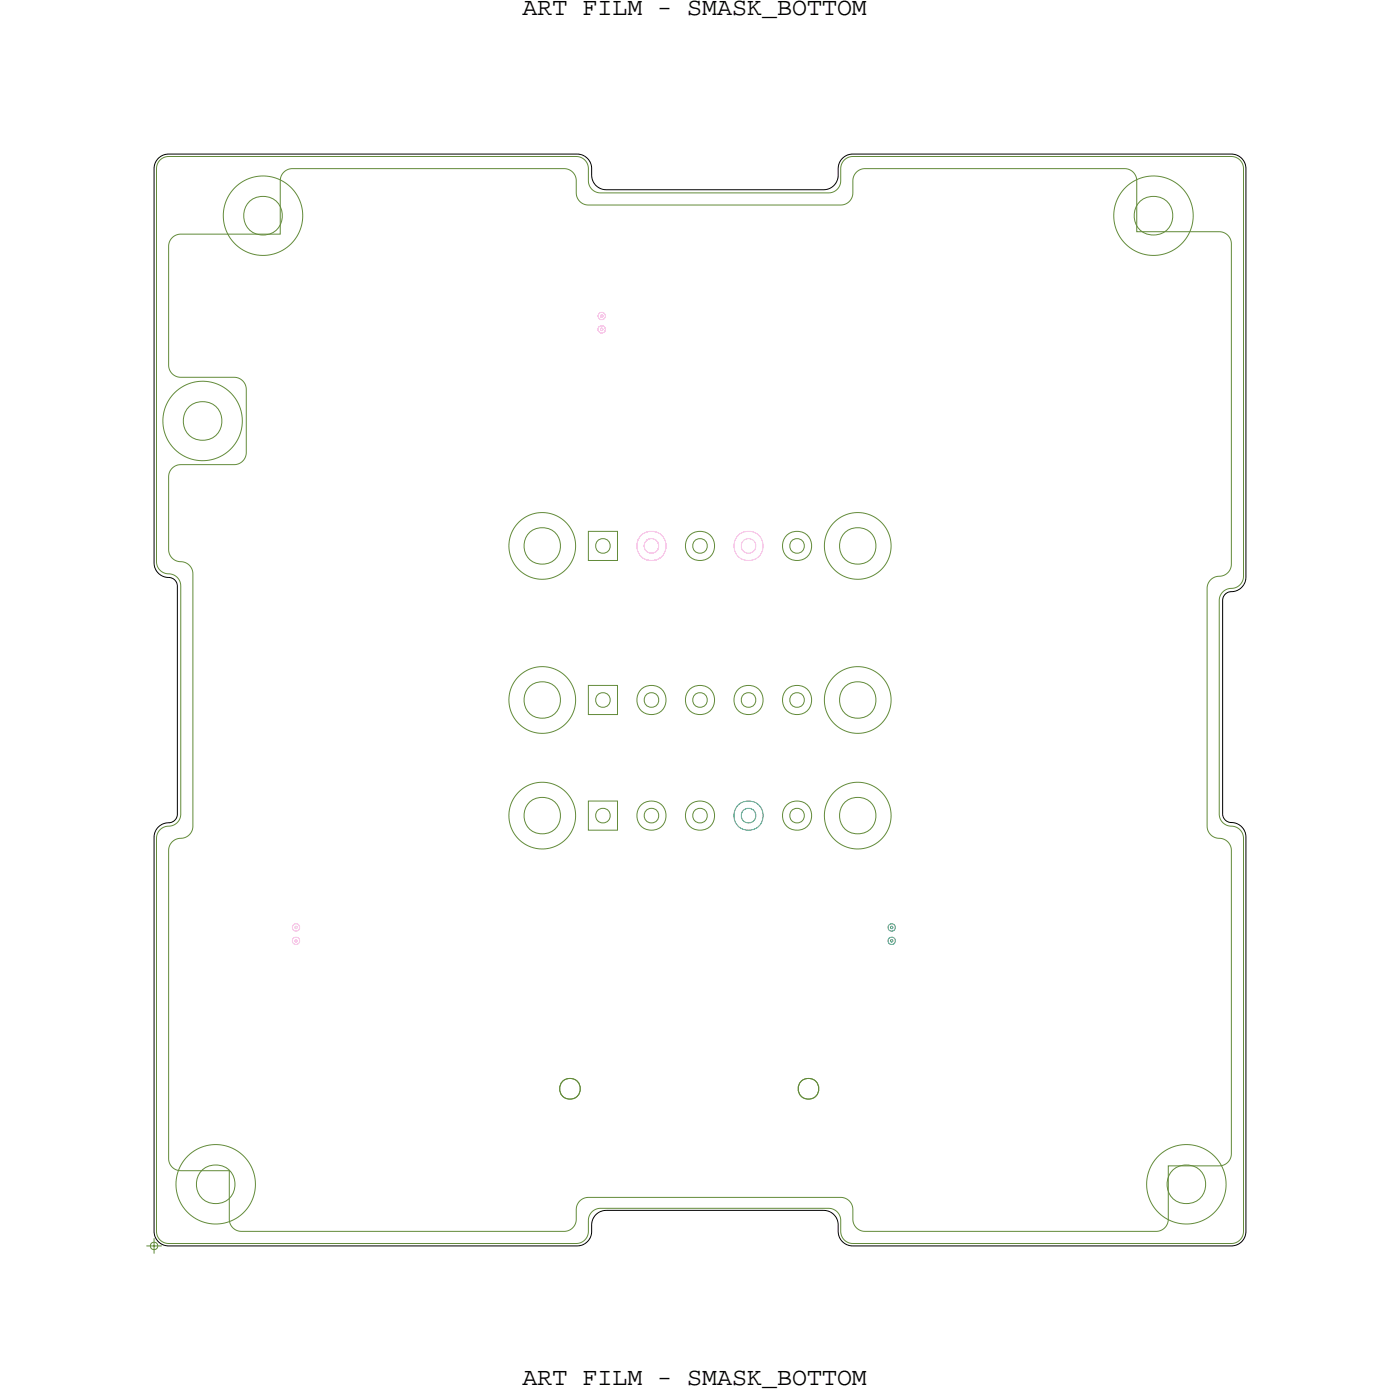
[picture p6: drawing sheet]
<svg xmlns="http://www.w3.org/2000/svg" width="115mm" height="115mm" viewBox="0 0 115 115" stroke-linecap="round" stroke-linejoin="round" font-family="sans-serif">
<defs><g id="words">
<g font-size="2.1">
<text x="43.1" y="1.2">ART FILM - SMASK_BOTTOM</text>
<text x="43.1" y="114.2">ART FILM - SMASK_BOTTOM</text>
</g>
</g></defs>
<!-- layer: Board Outline -->
<path d="M13 13.1l.5-.3 .4-.1h33.7a1.2 1.2 0 0 1 1.2 1.2v.7a1.2 1.2 0 0 0 1.2 1h18a1.2 1.2 0 0 0 1.1-1.2v-.6a1.2 1.2 0 0 1 1.2-1.1h31.3a1.2 1.2 0 0 1 1.1 1.2v33.8a1.36 1.36 0 0 1-1.5 1.1l-.3 .3-.1 .4v17.6a.81 .81 0 0 0 1 .7 1.2 1.2 0 0 1 .9 1.2v32.6a1.2 1.2 0 0 1-1.2 1.1h-31.3a1.2 1.2 0 0 1-1.1-1.2v-.6a1.2 1.2 0 0 0-1.2-1.1h-18a1.2 1.2 0 0 0-1.1 1.2v.6a1.2 1.2 0 0 1-1.2 1.1h-33.8a1.2 1.2 0 0 1-1.1-1.2v-32.6a1.36 1.36 0 0 1 1.5-1.1l.3-.3 .1-.4v-18.8a.81 .81 0 0 0-1-.7 1.2 1.2 0 0 1-.9-1.2v-32.5l.1-.5z" fill="none" stroke="#000" stroke-width=".08"/>
<!-- layer: Nets -->
<g fill="none" stroke="#638b3a" stroke-width=".08">
<path d="M48.5 56.5h2.4v2.4h-2.4zM48.5 43.8h2.4v2.4h-2.4zM48.5 66h2.4v2.4h-2.4z"/>
<circle cx="21.7" cy="17.8" r="3.3"/>
<circle cx="21.7" cy="17.8" r="1.6"/>
<circle cx="95.1" cy="17.8" r="3.3"/>
<circle cx="95.1" cy="17.8" r="1.6"/>
<circle cx="16.7" cy="34.7" r="3.3"/>
<circle cx="16.7" cy="34.7" r="1.6"/>
<circle cx="44.7" cy="57.7" r="1.51"/>
<circle cx="44.7" cy="45" r="1.51"/>
<circle cx="44.7" cy="45" r="2.75"/>
<circle cx="44.7" cy="57.7" r="2.75"/>
<circle cx="49.7" cy="57.7" r=".6"/>
<circle cx="49.7" cy="45" r=".6"/>
<circle cx="53.7" cy="57.7" r="1.21"/>
<circle cx="53.7" cy="57.7" r=".6"/>
<circle cx="57.7" cy="45" r="1.21"/>
<circle cx="57.7" cy="57.7" r="1.21"/>
<circle cx="57.7" cy="57.7" r=".6"/>
<circle cx="57.7" cy="45" r=".6"/>
<circle cx="61.7" cy="57.7" r="1.21"/>
<circle cx="61.7" cy="57.7" r=".6"/>
<circle cx="65.7" cy="45" r="1.21"/>
<circle cx="65.7" cy="57.7" r="1.21"/>
<circle cx="65.7" cy="57.7" r=".6"/>
<circle cx="65.7" cy="45" r=".6"/>
<circle cx="70.7" cy="57.7" r="1.51"/>
<circle cx="70.7" cy="45" r="1.51"/>
<circle cx="70.7" cy="57.7" r="2.75"/>
<circle cx="70.7" cy="45" r="2.75"/>
<circle cx="44.7" cy="67.2" r="1.51"/>
<circle cx="44.7" cy="67.2" r="2.75"/>
<circle cx="49.7" cy="67.2" r=".6"/>
<circle cx="53.7" cy="67.2" r="1.21"/>
<circle cx="53.7" cy="67.2" r=".6"/>
<circle cx="57.7" cy="67.2" r="1.21"/>
<circle cx="57.7" cy="67.2" r=".6"/>
<circle cx="65.7" cy="67.2" r="1.21"/>
<circle cx="65.7" cy="67.2" r=".6"/>
<circle cx="70.7" cy="67.2" r="1.51"/>
<circle cx="70.7" cy="67.2" r="2.75"/>
<circle cx="17.8" cy="97.6" r="1.6"/>
<circle cx="17.8" cy="97.6" r="3.3"/>
<circle cx="47" cy="89.8" r=".86"/>
<circle cx="66.6" cy="89.8" r=".86"/>
<circle cx="97.8" cy="97.6" r="1.6"/>
<circle cx="97.8" cy="97.6" r="3.3"/>
</g>
<g fill="none" stroke="#ff6fff" stroke-width=".08">
<path d="M49.4 26.9l.2-.1 .2 .1 .1 .2-.1 .3-.2 .1-.2-.1-.1-.3zM49.4 25.8l.2-.1 .2 .1 .1 .2-.1 .3-.2 .1-.2-.1-.1-.3zM49.5 27.1l.1-.1 .1 .2-.1 .1zM49.5 26l.1-.1 .1 .2-.1 .1z"/>
<circle cx="53.7" cy="45" r="1.21"/>
<circle cx="53.7" cy="45" r=".6"/>
</g>
<g fill="none" stroke="#ffb0d8" stroke-width=".08">
<path d="M24.2 77.3l.2-.1 .2 .1 .1 .2-.1 .3-.2 .1-.2-.1-.1-.3zM24.2 76.2l.2-.1 .2 .1 .1 .2-.1 .3-.2 .1-.2-.1-.1-.3zM24.3 77.5l.1-.1 .1 .2-.1 .1zM24.3 76.4l.1-.1 .1 .2-.1 .1z"/>
<circle cx="61.7" cy="45" r="1.21"/>
<circle cx="61.7" cy="45" r=".6"/>
</g>
<g fill="none" stroke="#0097b7" stroke-width=".08">
<path d="M73.3 77.3l.2-.1 .2 .1 .1 .2-.1 .3-.2 .1-.2-.1-.1-.3zM73.3 76.2l.2-.1 .2 .1 .1 .2-.1 .3-.2 .1-.2-.1-.1-.3zM73.4 77.5l.1-.1 .1 .2-.1 .1zM73.4 76.4l.1-.1 .1 .2-.1 .1z"/>
<circle cx="61.7" cy="67.2" r="1.21"/>
<circle cx="61.7" cy="67.2" r=".6"/>
</g>
<!-- layer: Drawing Origin -->
<path d="M12.1 102.7h1.2M12.5 102.5l.2-.1 .2 .1 .1 .2-.1 .2-.2 .1-.2-.1-.1-.2zM12.7 102.1v1.2" fill="none" stroke="#638b3a" stroke-width=".08"/>
<!-- layer: All Others -->
<path d="M13.2 13.2l.3-.2 .4-.1h33.6a1 1 0 0 1 1 1v1.1a1 1 0 0 0 1 .9h18.9a1 1 0 0 0 .9-1v-1.1a1 1 0 0 1 1-.9h31.3a1 1 0 0 1 .9 1v33.7a1.12 1.12 0 0 1-1.3 .9 1 1 0 0 0-.7 1v17.7a1.12 1.12 0 0 0 1.3 .9 1 1 0 0 1 .7 1v32.5a1 1 0 0 1-1 .9h-31.3a1 1 0 0 1-.9-1v-1a1 1 0 0 0-1-.9h-18.9a1 1 0 0 0-.9 1v1a1 1 0 0 1-1 .9h-33.7a1 1 0 0 1-.9-1v-32.5a1.12 1.12 0 0 1 1.3-.9 1 1 0 0 0 .7-1v-18.9a1.12 1.12 0 0 0-1.3-.9 1 1 0 0 1-.7-1v-32.4l.1-.4zM14.2 19.6l.3-.2 .3-.1h8.3v-4.5a1 1 0 0 1 1-.9h22.5a1 1 0 0 1 .9 1v1.1a1 1 0 0 0 1 .9h20.9a1 1 0 0 0 .9-1v-1.1a1 1 0 0 1 1-.9h21.5a1 1 0 0 1 .9 1v4.2h6.8a1 1 0 0 1 1 1v26.5a1.12 1.12 0 0 1-1.3 .9 1 1 0 0 0-.7 1v19.7a1.12 1.12 0 0 0 1.3 .9 1 1 0 0 1 .7 1v25.1a1 1 0 0 1-1 .9h-4.2v4.4a1 1 0 0 1-1 1h-24.1a1 1 0 0 1-.9-1v-.9a1 1 0 0 0-1-.9h-20.9a1 1 0 0 0-.9 1v.9a1 1 0 0 1-1 .9h-26.7a1 1 0 0 1-.9-1v-4h-4a1 1 0 0 1-1-1v-25.5a1.12 1.12 0 0 1 1.3-.9 1 1 0 0 0 .7-1v-20.9a1.12 1.12 0 0 0-1.3-.9 1 1 0 0 1-.7-1v-6.1a1 1 0 0 1 1-.9h4.5a1 1 0 0 0 .9-1v-5.3a1 1 0 0 0-1-.9h-4.5a1 1 0 0 1-.9-1v-9.8l.1-.4z" fill="none" stroke="#638b3a" stroke-width=".08"/>
<use href="#words"/>
</svg>
